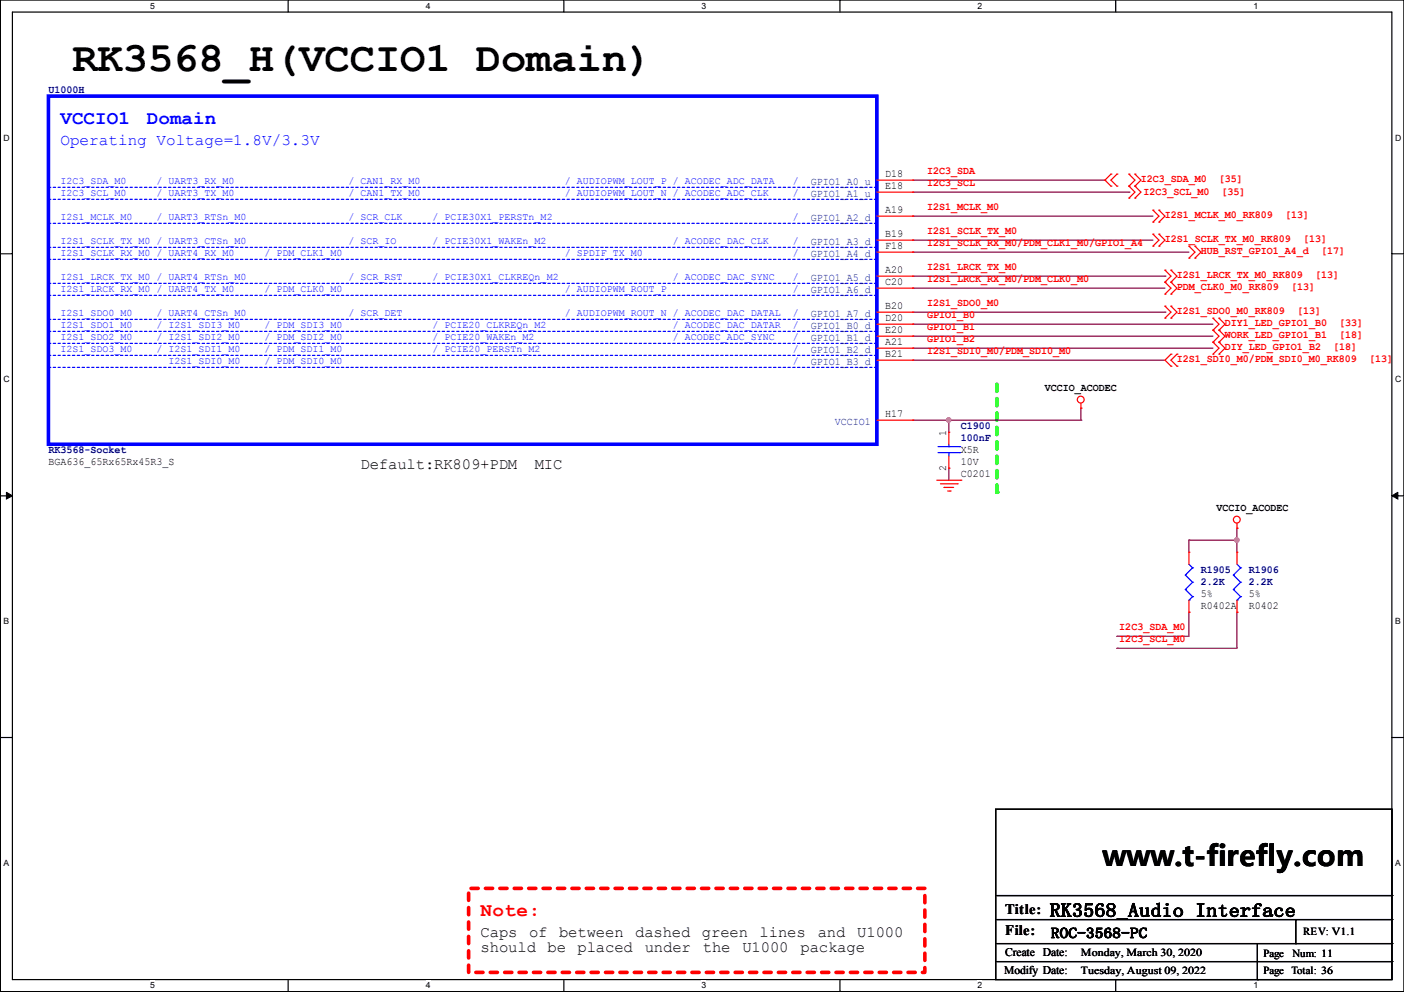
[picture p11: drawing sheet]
<svg xmlns="http://www.w3.org/2000/svg" width="297mm" height="210mm" viewBox="0 0 297 210" stroke-linecap="round" stroke-linejoin="round" font-family="sans-serif">
<defs><g id="words">
<text font-size="8.9" x="15.3" y="15.1">RK3568_H(VCCIO1 Domain)</text>
<text font-size="6" x="233.3" y="183.2">www.t-firefly.com</text>
<g font-size="4.1" fill="#00f">
<text x="12.8" y="26.3">VCCIO1</text>
<text x="31.1" y="26.3">Domain</text>
</g>
<text font-size="4.1" fill="#f00" x="101.7" y="193.9">Note:</text>
<text font-size="4.1" x="222.1" y="194">RK3568_Audio Interface</text>
<text font-size="3.4" fill="#00f" x="12.8" y="30.6">Operating Voltage=1.8V/3.3V</text>
<g font-size="3.3">
<text x="76.3" y="99.2">Default:RK809+PDM</text>
<text x="113.1" y="99.2">MIC</text>
<text x="101.7" y="198.2">Caps</text>
<text x="101.7" y="201.5">should</text>
<text x="111.9" y="198.2">of</text>
<text x="115.8" y="201.5">be</text>
<text x="118.3" y="198.2">between</text>
<text x="122.2" y="201.5">placed</text>
<text x="134.4" y="198.2">dashed</text>
<text x="136.4" y="201.5">under</text>
<text x="148.5" y="198.2">green</text>
<text x="148.7" y="201.5">the</text>
<text x="157.1" y="201.5">U1000</text>
<text x="160.7" y="198.2">lines</text>
<text x="169.4" y="201.5">package</text>
<text x="173" y="198.2">and</text>
<text x="181.4" y="198.2">U1000</text>
</g>
<g font-size="3">
<text x="212.7" y="193.3">Title:</text>
<text x="212.7" y="197.9">File:</text>
<text x="222.3" y="198.5">ROC-3568-PC</text>
</g>
<g font-size="2.5">
<text x="212.7" y="202.4">Create Date:</text>
<text x="212.4" y="206.2">Modify Date:</text>
</g>
<g font-size="2.3" fill="#000080">
<text x="10.2" y="19.7">U1000H</text>
<text x="10.2" y="95.9">RK3568-Socket</text>
<text x="203.3" y="90.9">C1900</text>
<text x="203.3" y="93.4">100nF</text>
<text x="254.1" y="121.3">R1905</text>
<text x="254.1" y="123.9">2.2K</text>
<text x="264.2" y="121.3">R1906</text>
<text x="264.2" y="123.9">2.2K</text>
</g>
<g font-size="2.3" fill="#004080">
<text x="171.5" y="39.1">GPIO1_A0_u</text>
<text x="171.5" y="41.7">GPIO1_A1_u</text>
<text x="171.5" y="46.8">GPIO1_A2_d</text>
<text x="171.5" y="51.8">GPIO1_A3_d</text>
<text x="171.5" y="54.4">GPIO1_A4_d</text>
<text x="171.5" y="59.5">GPIO1_A5_d</text>
<text x="171.5" y="62">GPIO1_A6_d</text>
<text x="171.5" y="67.1">GPIO1_A7_d</text>
<text x="171.5" y="69.6">GPIO1_B0_d</text>
<text x="171.5" y="72.2">GPIO1_B1_d</text>
<text x="171.5" y="74.7">GPIO1_B2_d</text>
<text x="171.5" y="77.2">GPIO1_B3_d</text>
<text x="176.6" y="89.9">VCCIO1</text>
</g>
<g font-size="2.3">
<text x="187.3" y="37.5">D18</text>
<text x="187.3" y="40.1">E18</text>
<text x="187.3" y="45.1">A19</text>
<text x="187.3" y="50.2">B19</text>
<text x="187.3" y="52.8">F18</text>
<text x="187.3" y="57.8">A20</text>
<text x="187.3" y="60.4">C20</text>
<text x="187.3" y="65.5">B20</text>
<text x="187.3" y="68">D20</text>
<text x="187.3" y="70.5">E20</text>
<text x="187.3" y="73.1">A21</text>
<text x="187.3" y="75.6">B21</text>
<text x="221.1" y="82.7">VCCIO_ACODEC</text>
<text x="187.3" y="88.3">H17</text>
<text x="200.2" y="92.2" transform="rotate(-90 200.2 92.2)">1</text>
<text x="203.3" y="95.9">X5R</text>
<text x="10.2" y="98.5">BGA636_65Rx65Rx45R3_S</text>
<text x="200.2" y="99.6" transform="rotate(-90 200.2 99.6)">2</text>
<text x="203.3" y="101">C0201</text>
<text x="203.3" y="98.5">10V</text>
<text x="257.4" y="108.1">VCCIO_ACODEC</text>
<text x="254.1" y="129">R0402A</text>
<text x="254.1" y="126.4">5%</text>
<text x="264.2" y="129">R0402</text>
<text x="264.2" y="126.4">5%</text>
<text x="275.7" y="197.9">REV: V1.1</text>
<text x="228.7" y="202.2">Monday, March 30, 2020</text>
<text x="267.3" y="202.5">Page</text>
<text x="273.5" y="202.5">Num: 11</text>
<text x="228.7" y="206">Tuesday, August 09, 2022</text>
<text x="267.3" y="206">Page</text>
<text x="273.2" y="206">Total: 36</text>
</g>
<g font-size="2.3" fill="#f00">
<text x="196.2" y="36.8">I2C3_SDA</text>
<text x="196.2" y="39.3">I2C3_SCL</text>
<text x="241.4" y="38.5">I2C3_SDA_M0</text>
<text x="241.9" y="41.3">I2C3_SCL_M0</text>
<text x="257.9" y="38.5">[35]</text>
<text x="258.4" y="41.3">[35]</text>
<text x="196.2" y="44.4">I2S1_MCLK_M0</text>
<text x="246.5" y="46.2">I2S1_MCLK_M0_RK809</text>
<text x="271.9" y="46.2">[13]</text>
<text x="196.2" y="49.5">I2S1_SCLK_TX_M0</text>
<text x="196.2" y="52">I2S1_SCLK_RX_M0/PDM_CLK1_M0/GPIO1_A4</text>
<text x="246.5" y="51.2">I2S1_SCLK_TX_M0_RK809</text>
<text x="254.1" y="53.8">HUB_RST_GPIO1_A4_d</text>
<text x="275.7" y="51.2">[13]</text>
<text x="279.5" y="53.8">[17]</text>
<text x="196.2" y="57.1">I2S1_LRCK_TX_M0</text>
<text x="196.2" y="59.6">I2S1_LRCK_RX_M0/PDM_CLK0_M0</text>
<text x="249" y="58.9">I2S1_LRCK_TX_M0_RK809</text>
<text x="278.2" y="58.9">[13]</text>
<text x="196.2" y="64.7">I2S1_SDO0_M0</text>
<text x="249" y="61.4">PDM_CLK0_M0_RK809</text>
<text x="273.1" y="61.4">[13]</text>
<text x="196.2" y="67.2">GPIO1_B0</text>
<text x="196.2" y="69.8">GPIO1_B1</text>
<text x="249" y="66.5">I2S1_SDO0_M0_RK809</text>
<text x="259.2" y="69">DIY1_LED_GPIO1_B0</text>
<text x="259.2" y="71.6">WORK_LED_GPIO1_B1</text>
<text x="274.4" y="66.5">[13]</text>
<text x="283.3" y="69">[33]</text>
<text x="283.3" y="71.6">[18]</text>
<text x="196.2" y="72.3">GPIO1_B2</text>
<text x="196.2" y="74.9">I2S1_SDI0_M0/PDM_SDI0_M0</text>
<text x="249" y="76.6">I2S1_SDI0_M0/PDM_SDI0_M0_RK809</text>
<text x="259.2" y="74.1">DIY_LED_GPIO1_B2</text>
<text x="282" y="74.1">[18]</text>
<text x="289.6" y="76.6">[13]</text>
<text x="236.8" y="133.3">I2C3_SDA_M0</text>
<text x="236.8" y="135.8">I2C3_SCL_M0</text>
</g>
<g font-size="2.1" fill="#00f">
<text x="12.8" y="41.5">I2C3_SCL_M0</text>
<text x="12.8" y="39">I2C3_SDA_M0</text>
<text x="33.1" y="41.5">/ UART3_TX_M0</text>
<text x="33.1" y="39">/ UART3_RX_M0</text>
<text x="73.7" y="41.5">/ CAN1_TX_M0</text>
<text x="73.7" y="39">/ CAN1_RX_M0</text>
<text x="119.5" y="39">/ AUDIOPWM_LOUT_P / ACODEC_ADC_DATA</text>
<text x="119.5" y="41.5">/ AUDIOPWM_LOUT_N / ACODEC_ADC_CLK</text>
<text x="167.7" y="41.5">/</text>
<text x="167.7" y="39">/</text>
<text x="12.8" y="46.6">I2S1_MCLK_M0</text>
<text x="33.1" y="46.6">/ UART3_RTSn_M0</text>
<text x="73.7" y="46.6">/ SCR_CLK</text>
<text x="91.5" y="46.6">/ PCIE30X1_PERSTn_M2</text>
<text x="167.7" y="46.6">/</text>
<text x="12.8" y="51.7">I2S1_SCLK_TX_M0 / UART3_CTSn_M0</text>
<text x="73.7" y="51.7">/ SCR_IO</text>
<text x="91.5" y="51.7">/ PCIE30X1_WAKEn_M2</text>
<text x="142.3" y="51.7">/ ACODEC_DAC_CLK</text>
<text x="167.7" y="51.7">/</text>
<text x="12.8" y="59.3">I2S1_LRCK_TX_M0 / UART4_RTSn_M0</text>
<text x="12.8" y="54.2">I2S1_SCLK_RX_M0 / UART4_RX_M0</text>
<text x="56" y="54.2">/ PDM_CLK1_M0</text>
<text x="73.7" y="59.3">/ SCR_RST</text>
<text x="91.5" y="59.3">/ PCIE30X1_CLKREQn_M2</text>
<text x="119.5" y="54.2">/ SPDIF_TX_M0</text>
<text x="142.3" y="59.3">/ ACODEC_DAC_SYNC</text>
<text x="167.7" y="59.3">/</text>
<text x="167.7" y="54.2">/</text>
<text x="12.8" y="61.8">I2S1_LRCK_RX_M0 / UART4_TX_M0</text>
<text x="56" y="61.8">/ PDM_CLK0_M0</text>
<text x="119.5" y="61.8">/ AUDIOPWM_ROUT_P</text>
<text x="167.7" y="61.8">/</text>
<text x="12.8" y="69.4">I2S1_SDO1_M0</text>
<text x="12.8" y="66.9">I2S1_SDO0_M0</text>
<text x="12.8" y="72">I2S1_SDO2_M0</text>
<text x="33.1" y="72">/ I2S1_SDI2_M0</text>
<text x="33.1" y="69.4">/ I2S1_SDI3_M0</text>
<text x="33.1" y="66.9">/ UART4_CTSn_M0</text>
<text x="56" y="69.4">/ PDM_SDI3_M0</text>
<text x="56" y="72">/ PDM_SDI2_M0</text>
<text x="73.7" y="66.9">/ SCR_DET</text>
<text x="91.5" y="69.4">/ PCIE20_CLKREQn_M2</text>
<text x="91.5" y="72">/ PCIE20_WAKEn_M2</text>
<text x="119.5" y="66.9">/ AUDIOPWM_ROUT_N / ACODEC_DAC_DATAL</text>
<text x="142.3" y="72">/ ACODEC_ADC_SYNC</text>
<text x="142.3" y="69.4">/ ACODEC_DAC_DATAR</text>
<text x="167.7" y="69.4">/</text>
<text x="167.7" y="66.9">/</text>
<text x="167.7" y="72">/</text>
<text x="12.8" y="74.5">I2S1_SDO3_M0</text>
<text x="33.1" y="74.5">/ I2S1_SDI1_M0</text>
<text x="35.6" y="77.1">I2S1_SDI0_M0</text>
<text x="56" y="74.5">/ PDM_SDI1_M0</text>
<text x="56" y="77.1">/ PDM_SDI0_M0</text>
<text x="91.5" y="74.5">/ PCIE20_PERSTn_M2</text>
<text x="167.7" y="74.5">/</text>
<text x="167.7" y="77.1">/</text>
</g>
<g font-size="1.8">
<text x="31.7" y="1.9">5</text>
<text x="90.1" y="1.9">4</text>
<text x="148.4" y="1.9">3</text>
<text x="206.8" y="1.9">2</text>
<text x="265.2" y="1.9">1</text>
<text x=".8" y="29.7">D</text>
<text x="295.1" y="29.7">D</text>
<text x=".8" y="80.9">C</text>
<text x="295.1" y="80.9">C</text>
<text x=".8" y="132.1">B</text>
<text x="295.1" y="132.1">B</text>
<text x=".8" y="183.2">A</text>
<text x="295.1" y="183.2">A</text>
<text x="31.7" y="209.1">5</text>
<text x="90.1" y="209.1">4</text>
<text x="148.4" y="209.1">3</text>
<text x="206.8" y="209.1">2</text>
<text x="265.2" y="209.1">1</text>
</g>
</g></defs>
<path d="M.1 0h296.9v209.8h-296.9zM2.6 2.6h291.9v204.7h-291.9z" fill="none" stroke="#000" stroke-width=".25"/>
<g fill="#fff">
<path d="M31.7 .3h1v1.9h-1z"/>
<path d="M31.7 207.5h1v2h-1z"/>
</g>
<path d="M61 0v2.6M61 207.3v2.5" fill="none" stroke="#000" stroke-width=".25"/>
<g fill="#fff">
<path d="M90.1 .3h.9v1.9h-.9z"/>
<path d="M90.1 207.5h.9v2h-.9z"/>
</g>
<path d="M119.3 0v2.6M119.3 207.3v2.5" fill="none" stroke="#000" stroke-width=".25"/>
<g fill="#fff">
<path d="M148.4 .3h1v1.9h-1z"/>
<path d="M148.4 207.5h1v2h-1z"/>
</g>
<path d="M177.7 0v2.6M177.7 207.3v2.5" fill="none" stroke="#000" stroke-width=".25"/>
<g fill="#fff">
<path d="M206.8 .3h1v1.9h-1z"/>
<path d="M206.8 207.5h1v2h-1z"/>
</g>
<path d="M236.1 0v2.6M236.1 207.3v2.5" fill="none" stroke="#000" stroke-width=".25"/>
<g fill="#fff">
<path d="M265.2 .3h.9v1.9h-.9z"/>
<path d="M265.2 207.5h.9v2h-.9z"/>
<path d="M.8 28.1h1.1v2h-1.1z"/>
<path d="M295.1 28.1h1.2v2h-1.2z"/>
<path d="M.8 79.3h1.1v1.9h-1.1z"/>
<path d="M295.1 79.3h1.2v1.9h-1.2z"/>
</g>
<path d="M.1 53.7h2.5M294.5 53.7h2.5" fill="none" stroke="#000" stroke-width=".25"/>
<g fill="#fff">
<path d="M.8 130.5h1.1v1.9h-1.1z"/>
<path d="M295.1 130.5h1.1v1.9h-1.1z"/>
</g>
<path d="M.1 104.9h2.5M294.5 104.9h2.5" fill="none" stroke="#000" stroke-width=".25"/>
<path d="M1.4 104.2l1.2 .7-1.2 .7zM294.5 104.9l1.2-.7v1.4z" fill="#000" stroke="#000" stroke-width=".21"/>
<g fill="#fff">
<path d="M.8 181.6h1v2h-1z"/>
<path d="M295.1 181.6h1.1v2h-1.1z"/>
</g>
<path d="M.1 156.1h2.5M294.5 156.1h2.5" fill="none" stroke="#000" stroke-width=".25"/>
<path d="M99.1 188h96.6v17.8h-96.6z" fill="none" stroke="#f00" stroke-width=".76" stroke-dasharray="1.5 1.5"/>
<path d="M210.9 81.3v22.9" fill="none" stroke="#0f0" stroke-width=".76" stroke-dasharray="1.5 1.5"/>
<circle cx="210.9" cy="104.2" r=".38" fill="#0f0" stroke-dasharray="1.5 1.5"/>
<g fill="none" stroke="#800040" stroke-width=".25">
<path d="M193.1 38.1h40.7M233.8 38.1h.1M193.1 45.7h.1M193.1 50.8h.1M193.1 53.4h.1M193.1 40.7h45.7M193.1 45.7h50.8M193.1 50.8h50.8M193.1 53.4h58.4M193.1 58.4h53.4M238.8 40.7h.1M246.5 58.4h.1"/>
<path d="M193.1 61h.1M193.1 68.6h.1M193.1 71.1h.1M193.1 73.7h.1M193.1 76.2h.1M193.1 61h53.4M193.1 66.1h53.4M193.1 68.6h63.5M193.1 71.1h63.5M193.1 73.7h63.5M193.1 76.2h53.4M246.5 66.1h.1"/>
<path d="M193.1 88.9h.1M193.1 88.9h35.6M200.7 88.9h.1M200.7 99.1h.1M200.7 88.9v2.6M200.7 99.1v2.5M228.7 88.9h.1M228.7 86.4h.1M228.7 86.4v2.5M251.5 114.3h.1M251.5 114.3v2.6M251.5 114.3h10.2"/>
<path d="M261.7 111.8h.1M261.7 114.3h.1M261.7 111.8v5.1M236.3 134.6h.1M236.3 137.2h.1M251.5 129.6h.1M251.5 129.6v5h-15.2M261.7 129.6h.1M261.7 129.6v7.6h-25.4"/>
</g>
<g fill="#f0f" stroke="#f0f" stroke-width=".25">
<circle cx="200.7" cy="88.9" r=".47"/>
<circle cx="261.7" cy="114.3" r=".47"/>
</g>
<g fill="none" stroke="#f00" stroke-width=".25">
<path d="M185.5 38.1h7.6M193.1 38.1h.1M235 36.8h.1M235 39.4h.1M235 36.8l-1.2 1.3 1.2 1.3M236.3 39.4h.1M236.3 36.8h.1M236.3 36.8l-1.3 1.3 1.3 1.3M238.8 39.4h.1M238.8 36.8h.1M238.8 39.4l1.3 1.3-1.3 1.2M238.8 36.8l1.3 1.3-1.3 1.3"/>
<path d="M240.1 39.4h.1M240.1 36.8h.1M240.1 39.4l1.3 1.3-1.3 1.2M240.1 36.8l1.3 1.3-1.3 1.3M185.5 40.7h7.6M185.5 45.7h7.6M185.5 50.8h7.6M185.5 53.4h7.6M185.5 58.4h7.6M193.1 40.7h.1M193.1 45.7h.1M193.1 50.8h.1"/>
<path d="M193.1 53.4h.1M193.1 58.4h.1M238.8 41.9h.1M240.1 41.9h.1M243.9 44.5h.1M243.9 47h.1M243.9 49.5h.1M243.9 52.1h.1M243.9 44.5l1.3 1.2-1.3 1.3M243.9 49.5l1.3 1.3-1.3 1.3M245.2 44.5h.1M245.2 47h.1"/>
<path d="M245.2 49.5h.1M245.2 52.1h.1M245.2 44.5l1.3 1.2-1.3 1.3M245.2 49.5l1.3 1.3-1.3 1.3M246.5 57.2h.1M246.5 59.7h.1M246.5 57.2l1.2 1.2-1.2 1.3M246.5 59.7l1.2 1.3-1.2 1.2M247.7 57.2h.1M247.7 59.7h.1M247.7 57.2l1.3 1.2-1.3 1.3M247.7 59.7l1.3 1.3-1.3 1.2"/>
<path d="M251.5 52.1h.1M251.5 54.6h.1M251.5 52.1l1.3 1.3-1.3 1.2M252.8 52.1h.1M252.8 54.6h.1M252.8 52.1l1.3 1.3-1.3 1.2M185.5 61h7.6M185.5 66.1h7.6M185.5 68.6h7.6M185.5 71.1h7.6M185.5 73.7h7.6M185.5 76.2h7.6"/>
<path d="M193.1 61h.1M193.1 66.1h.1M193.1 68.6h.1M193.1 71.1h.1M193.1 73.7h.1M193.1 76.2h.1M246.5 64.8h.1M246.5 67.3h.1M246.5 62.2h.1M246.5 64.8l1.2 1.3-1.2 1.2M247.7 64.8h.1M247.7 67.3h.1"/>
<path d="M247.7 74.9h.1M247.7 77.5h.1M247.7 62.2h.1M247.7 64.8l1.3 1.3-1.3 1.2M247.7 74.9l-1.2 1.3 1.2 1.3M249 77.5h.1M249 74.9h.1M249 74.9l-1.3 1.3 1.3 1.3M256.6 67.3h.1M256.6 69.9h.1M256.6 72.4h.1M256.6 74.9h.1"/>
<path d="M256.6 67.3l1.3 1.3-1.3 1.3M256.6 69.9l1.3 1.2-1.3 1.3M256.6 72.4l1.3 1.3-1.3 1.2M257.9 67.3h.1M257.9 69.9h.1M257.9 72.4h.1M257.9 74.9h.1M257.9 67.3l1.3 1.3-1.3 1.3M257.9 69.9l1.3 1.2-1.3 1.3M257.9 72.4l1.3 1.3-1.3 1.2M185.5 88.9h7.6M193.1 88.9h.1"/>
<path d="M200.7 91.5h.1M200.7 99.1h.1M200.7 91.5v2.5M200.7 96.5v2.6M228.7 86.4h.1M228.7 85.4v1M198.2 101.6h5.1M199 102.4h3.5M199.7 103.1h.1M199.7 103.1h2.1M200.5 103.9h.5M201 103.9h.1"/>
<path d="M202.5 102.4h.1M203.3 101.6h.1M251.5 116.9h.1M251.5 116.9v2.5M261.7 111.8h.1M261.7 116.9h.1M261.7 110.8v1M261.7 116.9v2.5M251.5 129.6h.1M251.5 127v2.6M261.7 129.6h.1M261.7 127v2.6"/>
<circle cx="228.6" cy="84.6" r=".72"/>
<circle cx="261.7" cy="110" r=".72"/>
</g>
<g fill="none" stroke="#000" stroke-width=".25">
<path d="M210.7 171.2h83.8v36.1h-83.8zM210.7 189.5h83.8M210.7 194.6h83.8M210.7 199.7h83.8M266 199.7v7.6M274.2 199.7h.1M274.2 194.6v5.1M294.5 189.5h.1M294.5 194.6h.1M294.5 199.7h.1M210.7 203.5h83.8M266 207.3h.1"/>
<path d="M294.5 203.5h.1"/>
</g>
<g fill="none" stroke="#00f" stroke-width=".25" stroke-dasharray=".5 .5">
<path d="M10.2 39.6h.1M185.5 39.6h-175.3M10.2 42.2h.1M10.2 47.3h.1M10.2 52.3h.1M10.2 60h.1M10.2 54.9h.1M185.5 42.2h-175.3M185.5 47.3h-175.3M185.5 52.3h-175.3M185.5 60h-175.3M185.5 54.9h-175.3"/>
<path d="M10.2 62.5h.1M10.2 67.6h.1M10.2 70.1h.1M10.2 72.7h.1M10.2 75.2h.1M10.2 77.7h.1M185.5 62.5h-175.3M185.5 67.6h-175.3M185.5 70.1h-175.3M185.5 72.7h-175.3M185.5 75.2h-175.3M185.5 77.7h-175.3"/>
</g>
<path d="M10.2 20.3h175.3v73.7h-175.3z" fill="none" stroke="#00f" stroke-width=".76"/>
<g fill="none" stroke="#00f" stroke-width=".25">
<path d="M198.5 95.8h4.5M198.5 94.5h4.5M200.7 94.5h.1M200.7 95.8h.1M200.7 94v.5M200.7 95.8v.7M203 95.8h.1M203 94.5h.1M251.5 119.4l.8 .8M261.7 119.4l.8 .8M250.8 121.7h.1M250.8 124.7h.1"/>
<path d="M250.8 121.7l1.5 1.5M250.8 124.7l1.5 1.6M251.5 127h.1M252.3 120.2h.1M252.3 123.2h.1M252.3 126.3h.1M252.3 120.2l-1.5 1.5M252.3 123.2l-1.5 1.5M252.3 126.3l-.8 .7M260.9 121.7h.1M260.9 124.7h.1M260.9 121.7l1.6 1.5"/>
<path d="M260.9 124.7l1.6 1.6M261.7 127h.1M262.5 120.2h.1M262.5 123.2h.1M262.5 126.3h.1M262.5 120.2l-1.6 1.5M262.5 123.2l-1.6 1.5M262.5 126.3l-.8 .7"/>
</g>
<use href="#words"/>
</svg>
